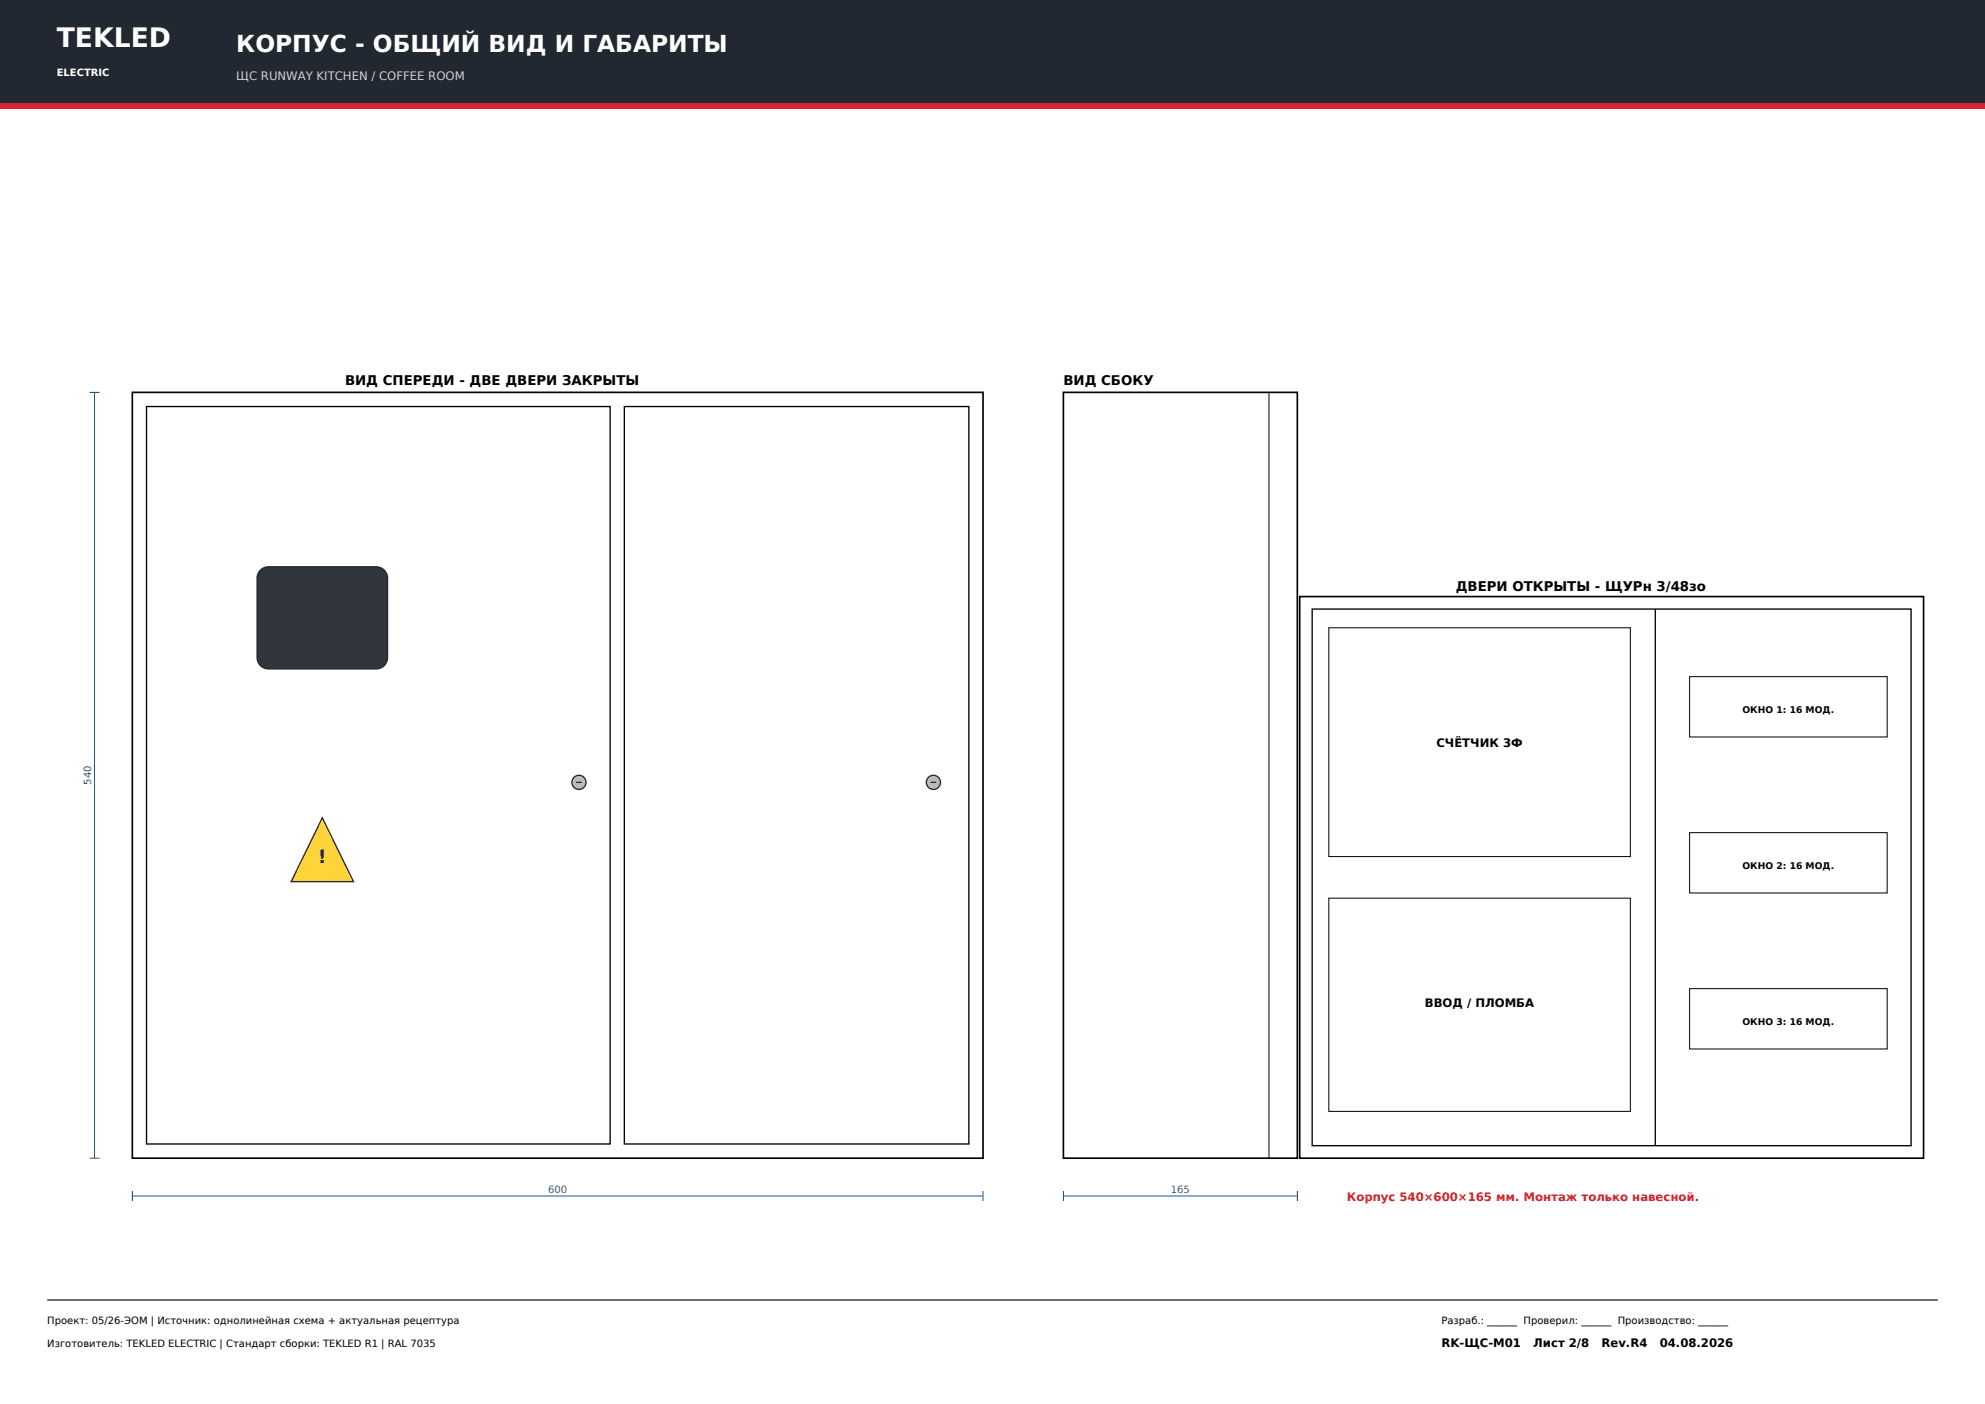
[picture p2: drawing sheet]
<svg xmlns="http://www.w3.org/2000/svg" width="420mm" height="297mm" viewBox="0 0 420 297" stroke-linecap="round" stroke-linejoin="round" font-family="sans-serif">
<defs><g id="words">
<text font-size="5.6" fill="#fff" x="12" y="10">TEKLED</text>
<text font-size="4.9" fill="#fff" x="50" y="11">КОРПУС - ОБЩИЙ ВИД И ГАБАРИТЫ</text>
<text font-size="3.9" fill="#222831" x="67.3" y="182.6">!</text>
<g font-size="2.8">
<text x="73" y="81.5">ВИД СПЕРЕДИ - ДВЕ ДВЕРИ ЗАКРЫТЫ</text>
<text x="225" y="81.5">ВИД СБОКУ</text>
<text x="308" y="125.1">ДВЕРИ ОТКРЫТЫ - ЩУРн 3/48зо</text>
</g>
<text font-size="2.5" fill="#cbd0d8" x="50" y="17">ЩС RUNWAY KITCHEN / COFFEE ROOM</text>
<g font-size="2.5">
<text x="303.9" y="158.1">СЧЁТЧИК 3Ф</text>
<text x="301.5" y="213.1">ВВОД / ПЛОМБА</text>
<text x="305" y="285">RK-ЩС-M01</text>
<text x="324.4" y="285">Лист 2/8</text>
<text x="338.9" y="285">Rev.R4</text>
<text x="351.2" y="285">04.08.2026</text>
</g>
<text font-size="2.5" fill="#d9232e" x="285" y="254">Корпус 540×600×165 мм. Монтаж только навесной.</text>
<text font-size="2.1" fill="#fff" x="12" y="16">ELECTRIC</text>
<g font-size="2.1" fill="#1f5a94">
<text x="19.3" y="166" transform="rotate(-90 19.3 166)">540</text>
<text x="116" y="252.3">600</text>
<text x="247.7" y="252.3">165</text>
</g>
<g font-size="2.1">
<text x="10" y="280">Проект: 05/26-ЭОМ | Источник: однолинейная схема + актуальная рецептура</text>
<text x="305" y="280">Разраб.: ______ Проверил: ______ Производство: ______</text>
<text x="10" y="285">Изготовитель: TEKLED ELECTRIC | Стандарт сборки: TEKLED R1 | RAL 7035</text>
</g>
<g font-size="1.9">
<text x="368.7" y="150.8">ОКНО 1: 16 МОД.</text>
<text x="368.7" y="183.8">ОКНО 2: 16 МОД.</text>
<text x="368.7" y="216.8">ОКНО 3: 16 МОД.</text>
</g>
</g></defs>
<path d="M0 0h420v22h-420z" fill-rule="evenodd" fill="#222831"/>
<path d="M0 21.8h420v1.2h-420z" fill-rule="evenodd" fill="#d9232e"/>
<path d="M10 275h400" fill="none" stroke="#222831" stroke-width=".28"/>
<path d="M28 83h180v162h-180z" fill="none" stroke="#000" stroke-width=".35"/>
<path d="M31 86h98.1v156h-98.1zM132.1 86h72.9v156h-72.9z" fill="none" stroke="#000" stroke-width=".28"/>
<path d="M54.9 120.8a2.39 2.39 0 0 1 1.9-.9h22.8a2.4 2.4 0 0 1 2.4 2.4v16.8a2.4 2.4 0 0 1-2.4 2.4h-22.8a2.4 2.4 0 0 1-2.4-2.4v-16.8l.1-.6z" fill-rule="evenodd" fill="#30363b" stroke="#222831" stroke-width=".28"/>
<path d="M68.2 173l6.6 13.5h-13.2z" fill="#ffd43b" stroke="#222831" stroke-width=".28"/>
<circle cx="122.5" cy="165.5" r="1.5" fill="#b9bec2" stroke="#222831" stroke-width=".28"/>
<path d="M121.9 165.5h1.2" fill="none" stroke="#222831" stroke-width=".28"/>
<circle cx="197.5" cy="165.5" r="1.5" fill="#b9bec2" stroke="#222831" stroke-width=".28"/>
<path d="M196.9 165.5h1.2" fill="none" stroke="#222831" stroke-width=".28"/>
<path d="M18.9 83h2.2M20 83v162M18.9 245h2.2M28 253h180M28 251.9v2.2M208 251.9v2.2M225 253h49.5M225 251.9v2.2M274.5 251.9v2.2" fill="none" stroke="#1f5a94" stroke-width=".21"/>
<path d="M225 83h49.5v162h-49.5zM275 126.2h132v118.8h-132z" fill="none" stroke="#000" stroke-width=".35"/>
<path d="M268.5 83v162M281.2 132.8h63.8v48.4h-63.8zM357.5 143.1h41.8v12.8h-41.8zM357.5 176.1h41.8v12.8h-41.8zM281.2 190h63.8v45.1h-63.8zM357.5 209.1h41.8v12.8h-41.8z" fill="none" stroke="#000" stroke-width=".21"/>
<path d="M277.6 128.8h126.8v113.6h-126.8zM350.2 128.8v113.6" fill="none" stroke="#000" stroke-width=".28"/>
<use href="#words"/>
</svg>
